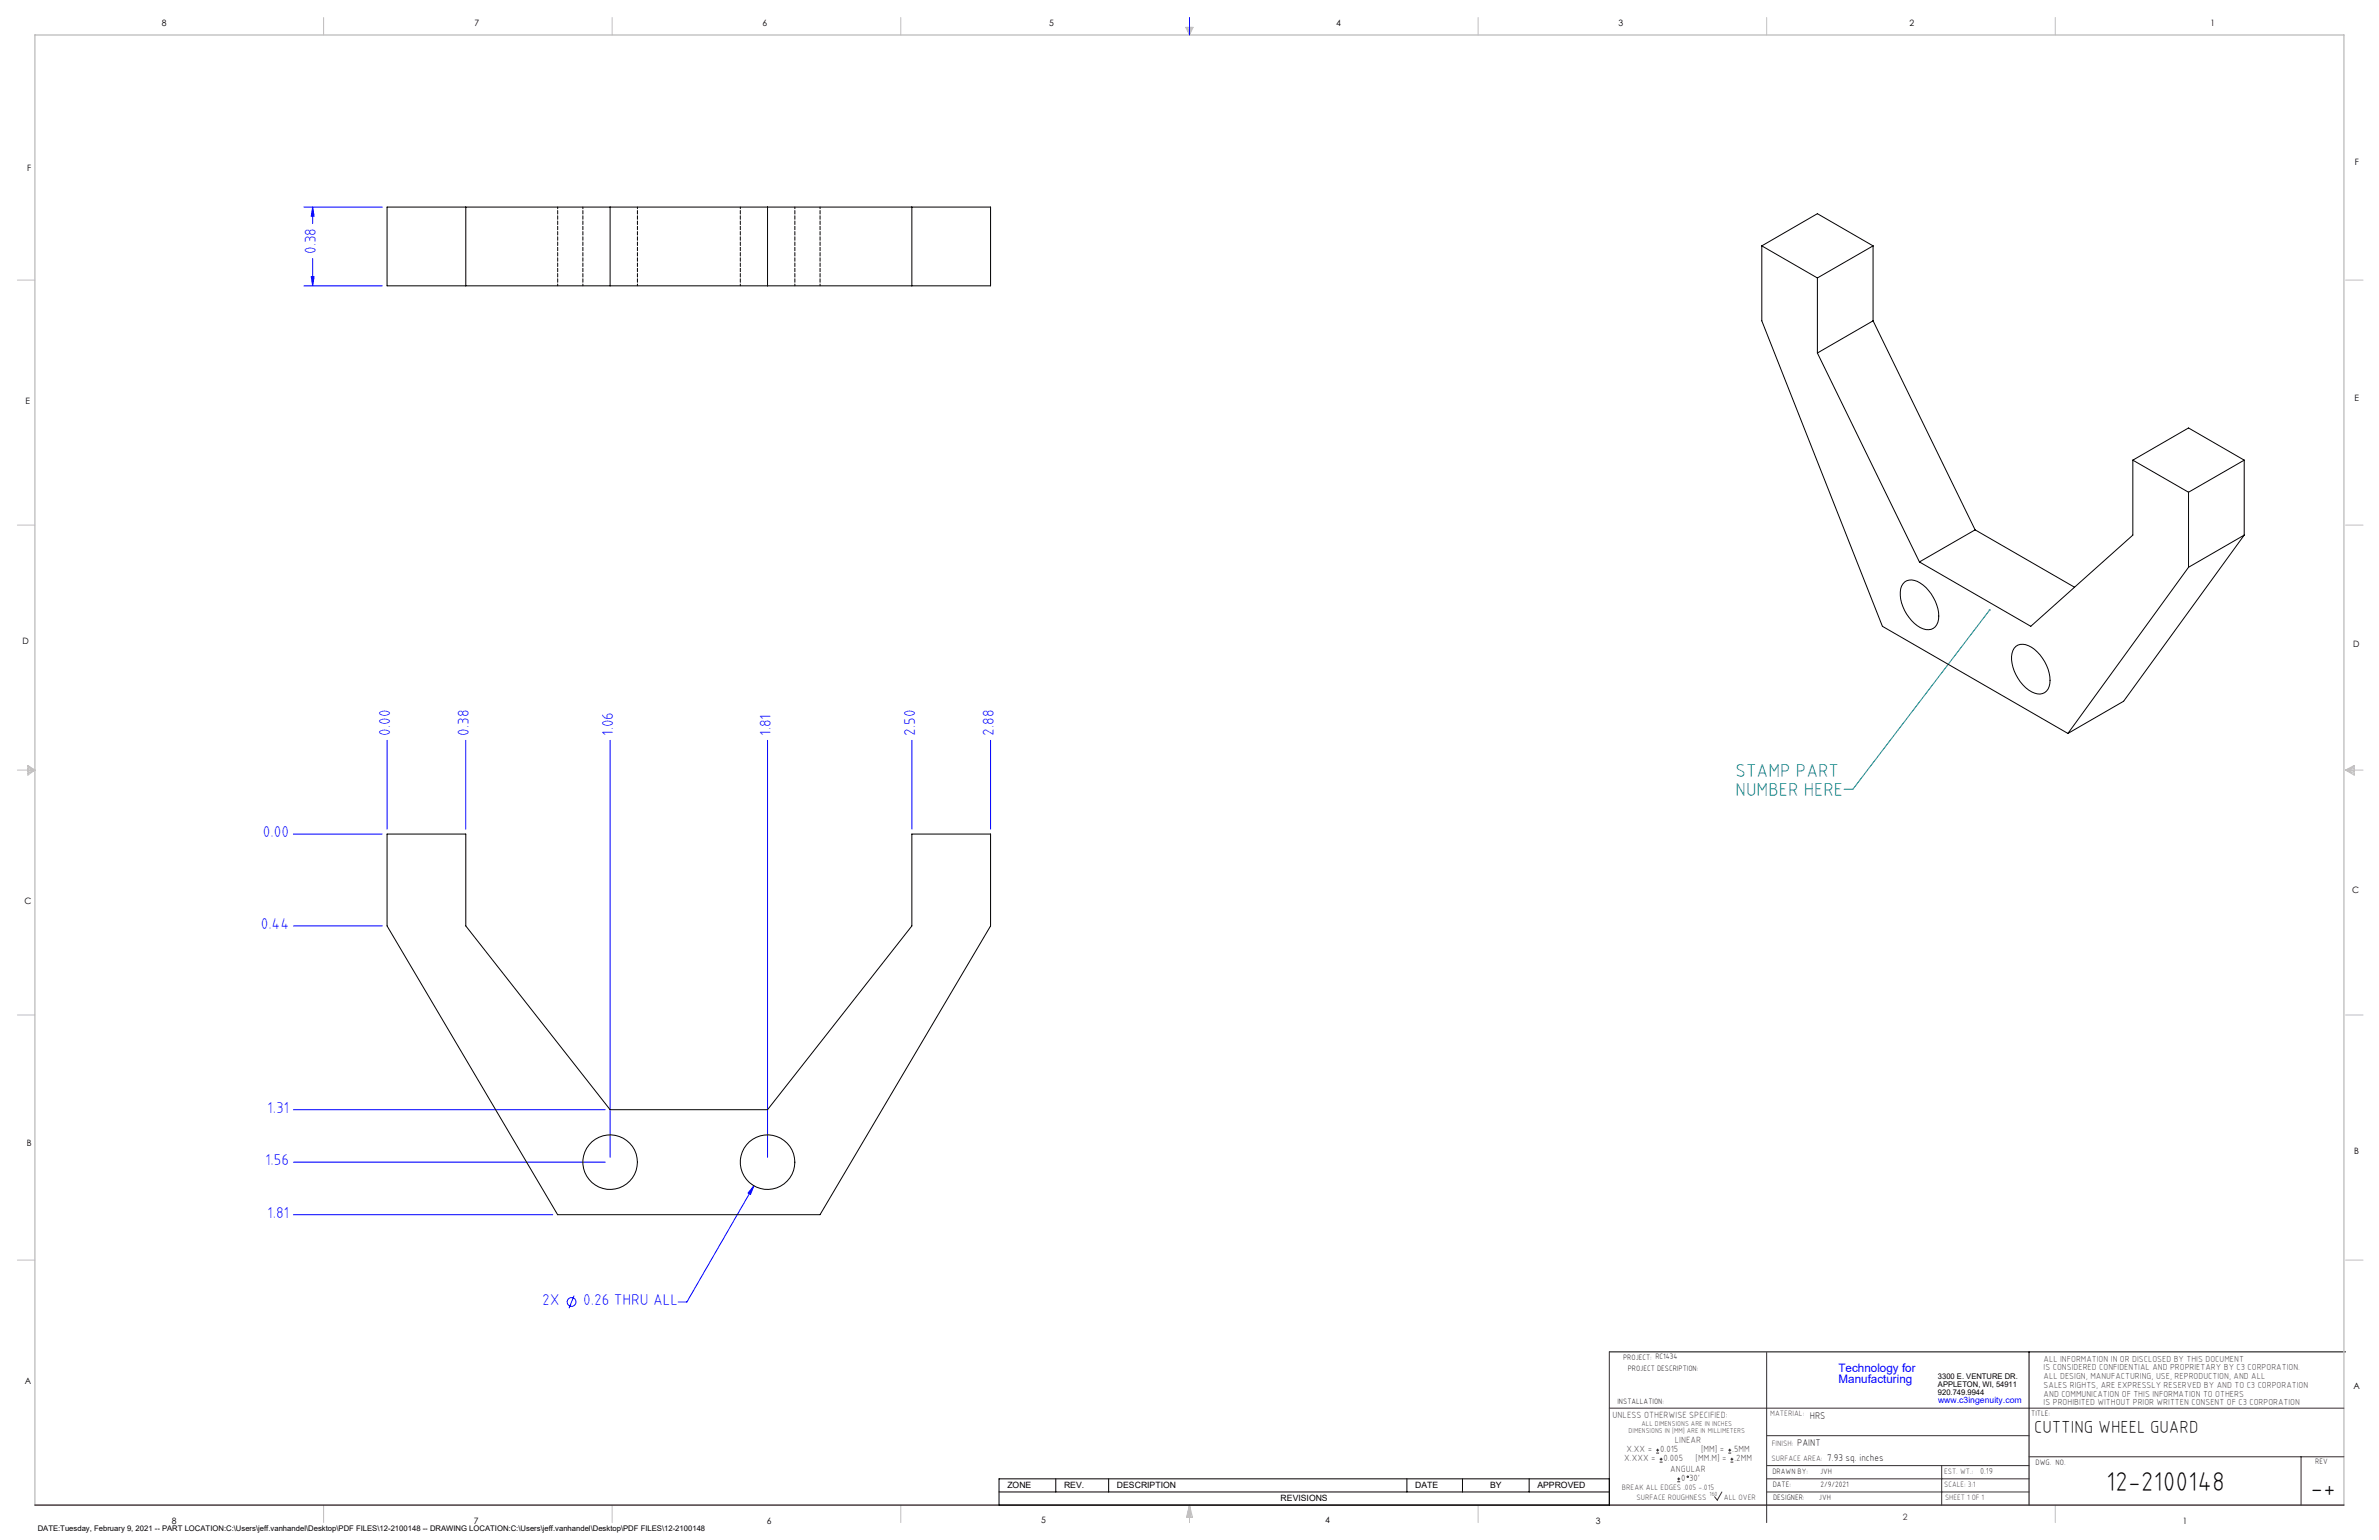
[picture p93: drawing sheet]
<svg xmlns="http://www.w3.org/2000/svg" width="864mm" height="559mm" viewBox="0 0 864 559" stroke-linecap="round" stroke-linejoin="round" font-family="sans-serif">
<defs><g id="words">
<g font-size="9.9">
<text x="764.5" y="541.1">12-2100148</text>
<text x="838.7" y="543.2">-+</text>
</g>
<g font-size="6.8" fill="#008080">
<text x="630.1" y="281.9">STAMP PART</text>
<text x="630.1" y="288.7">NUMBER HERE</text>
</g>
<text font-size="6.3" x="738.4" y="519.9">CUTTING WHEEL GUARD</text>
<g font-size="5.7" fill="#00f">
<text x="114.7" y="92.2" transform="rotate(-90 114.7 92.2)">0.38</text>
<text x="141.7" y="267" transform="rotate(-90 141.7 267)">0.00</text>
<text x="170.2" y="267" transform="rotate(-90 170.2 267)">0.38</text>
<text x="222.6" y="267" transform="rotate(-90 222.6 267)">1.06</text>
<text x="279.8" y="267" transform="rotate(-90 279.8 267)">1.81</text>
<text x="332.2" y="267" transform="rotate(-90 332.2 267)">2.50</text>
<text x="360.7" y="267" transform="rotate(-90 360.7 267)">2.88</text>
<text x="95.4" y="303.8">0.00</text>
<text x="94.6" y="337.1">0.44</text>
<text x="97" y="403.8">1.31</text>
<text x="96.2" y="422.8">1.56</text>
<text x="97" y="441.9">1.81</text>
<text x="196.8" y="473.5">2X</text>
<text x="211.7" y="473.5">0.26 THRU ALL</text>
</g>
<g font-size="4.2" fill="#00f">
<text x="667.4" y="497.7">Technology for</text>
<text x="667.4" y="502">Manufacturing</text>
</g>
<g font-size="3.5">
<text x="657" y="514.9">HRS</text>
<text x="652.4" y="524.7">PAINT</text>
<text x="663.3" y="530.1">7.93 sq. inches</text>
</g>
<g font-size="3.3" fill="#382c30">
<text x="585.4" y="514.4">UNLESS OTHERWISE SPECIFIED:</text>
<text x="590.4" y="526.8">X.XX =</text>
<text x="602.6" y="526.8">0.015</text>
<text x="608" y="523.6">LINEAR</text>
<text x="617.5" y="526.8">[MM] =</text>
<text x="628.8" y="526.8">.5MM</text>
<text x="589.6" y="530.1">X.XXX =</text>
<text x="603.9" y="530.1">0.005</text>
<text x="606.3" y="534">ANGULAR</text>
<text x="615.5" y="530.1">[MM.M] =</text>
<text x="629.6" y="530.1">.2MM</text>
<text x="610.3" y="537.3">0</text>
<text x="613.2" y="537.3">30'</text>
</g>
<g font-size="3.2">
<text x="58.8" y="9.6">8</text>
<text x="172.3" y="9.5">7</text>
<text x="276.8" y="9.5">6</text>
<text x="380.9" y="9.6">5</text>
<text x="485" y="9.5">4</text>
<text x="587.5" y="9.5">3</text>
<text x="693.1" y="9.5">2</text>
<text x="802.4" y="9.5">1</text>
<text x="854.9" y="59.8">F</text>
<text x="9.9" y="62">F</text>
<text x="9.3" y="146.5">E</text>
<text x="854.7" y="145.5">E</text>
<text x="8.2" y="233.6">D</text>
<text x="854.3" y="234.9">D</text>
<text x="8.9" y="328.1">C</text>
<text x="853.9" y="324.1">C</text>
<text x="9.7" y="415.8">B</text>
<text x="854.6" y="418.6">B</text>
<text x="9" y="502">A</text>
<text x="854.3" y="503.9">A</text>
<text x="62.3" y="552.9">8</text>
<text x="172" y="552.9">7</text>
<text x="278.3" y="552.9">6</text>
<text x="377.9" y="552.8">5</text>
<text x="481" y="552.8">4</text>
<text x="579.3" y="552.8">3</text>
<text x="792.4" y="552.8">1</text>
</g>
<g font-size="3.2" fill="#382c30">
<text x="741.9" y="494.1">ALL INFORMATION IN OR DISCLOSED BY THIS DOCUMENT</text>
<text x="741.9" y="497.3">IS CONSIDERED CONFIDENTIAL AND PROPRIETARY BY C3 CORPORATION.</text>
<text x="741.9" y="500.4">ALL DESIGN, MANUFACTURING, USE, REPRODUCTION, AND ALL</text>
<text x="741.9" y="503.6">SALES RIGHTS, ARE EXPRESSLY RESERVED BY AND TO C3 CORPORATION</text>
<text x="741.9" y="506.8">AND COMMUNICATION OF THIS INFORMATION TO OTHERS</text>
<text x="741.9" y="510">IS PROHIBITED WITHOUT PRIOR WRITTEN CONSENT OF C3 CORPORATION</text>
<text x="718.8" y="534.7">0.19</text>
<text x="690.7" y="551.6">2</text>
</g>
<text font-size="3.1" fill="#00f" x="703.5" y="509.2">www.c3ingenuity.com</text>
<g font-size="3.1">
<text x="365.7" y="540">ZONE</text>
<text x="386.3" y="540">REV.</text>
<text x="405.5" y="540">DESCRIPTION</text>
<text x="464.9" y="544.8">REVISIONS</text>
<text x="513.7" y="540">DATE</text>
<text x="540.9" y="540">BY</text>
<text x="558.1" y="540">APPROVED</text>
</g>
<g font-size="2.8">
<text x="589.2" y="493.3">PROJECT: RC1434</text>
<text x="590.9" y="497.3">PROJECT DESCRIPTION:</text>
<text x="703.5" y="500.5">3300 E. VENTURE DR.</text>
<text x="703.5" y="503.3">APPLETON, WI, 54911</text>
<text x="587.1" y="509.6">INSTALLATION:</text>
<text x="703.5" y="506.2">920.749.9944</text>
<text x="737.3" y="513.8">TITLE:</text>
<text x="738.9" y="531.5">DWG. NO.</text>
<text x="840.5" y="531.3">REV</text>
<text x="643.4" y="534.9">DRAWN BY:</text>
<text x="643.5" y="539.7">DATE:</text>
<text x="660.7" y="534.7">JVH</text>
<text x="660.9" y="539.6">2/9/2021</text>
<text x="643.6" y="544.4">DESIGNER:</text>
<text x="660.3" y="544.3">JVH</text>
<text x="13.7" y="555.5">DATE:Tuesday, February 9, 2021 -- PART LOCATION:C:\Users\jeff.vanhandel\Desktop\PDF FILES\12-2100148 -- DRAWING LOCATION:C:\Users\jeff.vanhandel\Desktop\PDF FILES\12-2100148</text>
</g>
<g font-size="2.8" fill="#382c30">
<text x="642.6" y="513.8">MATERIAL:</text>
<text x="643.2" y="524.8">FINISH:</text>
<text x="643.1" y="530.1">SURFACE AREA:</text>
<text x="705.7" y="534.7">EST. WT.:</text>
<text x="705.7" y="539.7">SCALE: 3:1</text>
<text x="588.8" y="540.5">BREAK ALL EDGES .005 -.015</text>
<text x="594" y="544.2">SURFACE ROUGHNESS</text>
<text x="625.8" y="544.2">ALL OVER</text>
<text x="706.1" y="544.4">SHEET 1 OF 1</text>
</g>
<g font-size="2.5" fill="#382c30">
<text x="591.2" y="520.1">DIMENSIONS IN [MM] ARE IN MILLIMETERS</text>
<text x="595.9" y="517.3">ALL DIMENSIONS ARE IN INCHES</text>
</g>
<text font-size="2.2" fill="#382c30" x="620.6" y="542.9">160</text>
</g></defs>
<path d="M584.2 490.5h267.3M736.6 490.5v55.6M362.7 536.6h221.5v9.5h-221.5zM383.3 536.6v4.8M402.4 536.6v4.8M510.7 536.6v4.8M530.9 536.6v4.8M555.1 536.6v4.8M362.7 541.4h221.5" fill="none" stroke="#000" stroke-width=".36"/>
<g fill="none" stroke="#c0c0c0" stroke-width=".36">
<path d="M117.5 6.4v6.3M222.2 6.4v6.3M327 6.4v6.3M430.4 9.9h2.7l-1.3 2.8zM430.9 9.9l.9 2.8M431.2 9.9l.6 2.8M432.1 9.9l-.3 2.8M432.6 9.9l-.8 2.8M536.6 6.4v6.3M641.3 6.4v6.3M746.1 6.4v6.3M6.3 101.6h6.4"/>
<path d="M851.5 101.6h6.3M6.3 190.5h6.4M851.5 190.5h6.3M6.3 279.4h6.4M10.1 277.7l2.6 1.7-2.6 1.9zM10.1 278.2l2.6 1.2M10.1 278.8l2.6 .6M12.7 279.4l-2.6 1.2M12.7 279.4l-2.6 .5M851.5 279.4h6.3M851.5 279.4l3.1 .5M851.5 279.4l3.1 1.2"/>
<path d="M851.5 279.4l3.1-1.7v3.6zM854.6 278.8l-3.1 .6M854.6 278.2l-3.1 1.2M6.3 368.3h6.4M851.5 368.3h6.3M6.3 457.2h6.4M851.5 457.2h6.3M117.5 546.1v6.4M222.2 546.1v6.4M327 546.1v6.4M431.8 546.1v6.4M431.8 546.1l1.1 4.5h-2.2z"/>
<path d="M431.8 546.1l.6 4.5M431.8 546.1l-.9 4.5M431.8 546.1l-.4 4.5M431.8 546.1l.3 4.5M536.6 546.1v6.4M746.1 546.1v6.4"/>
</g>
<path d="M12.7 546.1v-533.4h838.2v533.4" fill="none" stroke="#c0c0c0" stroke-width=".5"/>
<g fill="none" stroke="#00f" stroke-width=".36">
<path d="M431.8 6.4v6.3M110.3 75.1h28.4M113.5 75.1v6M113.5 75.1l.5 3.4h-1zM113.5 93.8v9.9M110.3 103.7h28.4M113 100.4h1l-.5 3.3zM140.5 268.6v32.2M169.1 268.6v32.2M221.5 268.6v151.3M278.6 268.6v151.3M331 268.6v32.2"/>
<path d="M359.6 268.6v32.2M106.5 302.6h32.2M106.5 336h32.2M106.5 402.7h113.2M106.5 421.7h113.2M273.7 430.3l-1.2 3.1-.9-.5zM273.7 430.3l-24.4 42.1h-3.1M106.5 440.8h94.2M208.4 470.1l-1.8 4.6"/>
<circle cx="207.5" cy="472.4" r="1.59"/>
</g>
<path d="M584.2 490.5v55.6M641.3 490.7v61.8M584.2 511h266.7M641.3 520.9h95.3M641.3 531.8h95.3M641.3 536.6h95.3M704.8 531.8v14.3M736.6 528.6h114.3M835.3 528.6v17.5M625.1 541.4l-1.7 2.9-1-1.2M641.3 541.4h95.3" fill="none" stroke="#382c30" stroke-width=".36"/>
<path d="M12.7 546.1h838.2" fill="none" stroke="#382c30" stroke-width=".5"/>
<path d="M722.3 221.3l-49.7 65.1h-3.2" fill="none" stroke="#008080" stroke-width=".36"/>
<path d="M722 221.2l.5-.1-.2 .2 .2-.2a.35 .35 0 0 1 0 .5 .35 .35 0 0 1-.4 0 .35 .35 0 0 1-.1-.4z" fill="#008080"/>
<g fill="#00f">
<path d="M273.7 430.3l-1.2 3.1-.9-.5z"/>
<path d="M113.5 75.1l.5 3.4h-1zM113 100.4h1l-.5 3.3z"/>
</g>
<g fill="none" stroke="#000" stroke-width=".36">
<path d="M140.5 75.1h219.1v28.6h-219.1zM169.1 75.1v28.6M221.5 75.1v28.6M278.6 75.1v28.6M331 75.1v28.6M639.6 89.2v27.2l43.7 110.9 67.4 38.8M639.6 89.2l20.1 11.7M639.6 89.2l20.1-11.7 20.2 11.7M679.9 89.2l-20.2 11.7M679.9 89.2v27.2M659.7 100.9v27.2M679.9 116.4l-20.2 11.7"/>
<path d="M679.9 116.4l37.1 75.9M659.7 128.1l37.1 75.8M774.2 167v27.2l-37 33.1-40.4-23.4M774.2 167l20.3 11.6M774.2 167l20.3-11.7 20.2 11.7M794.5 178.6v27.2M814.7 167l-20.2 11.6M814.7 167v27.2M717 192.3l-20.2 11.6M717 192.3l36.1 20.8M814.7 194.2l-20.2 11.6M814.7 194.2l-43.8 60.3-20.2 11.6"/>
<path d="M691.4 211.2a4.8 4.8 0 0 1 5.7 .4 14.4 14.4 0 0 1 6.4 14.2 4.1 4.1 0 0 1-6.4 1.9 14.7 14.7 0 0 1-7.1-14l.3-1zM794.5 205.8l-43.8 60.3M731.8 234.5a5.3 5.3 0 0 1 6.7 1.1 14.6 14.6 0 0 1 5.4 13.5 4 4 0 0 1-6.4 1.9 14.7 14.7 0 0 1-7.1-14l.8-1.8zM140.5 302.6h28.6v33.4l52.4 66.7h57.1l52.4-66.7v-33.4h28.6v33.4l-61.9 104.8h-95.3l-61.9-104.8z"/>
<circle cx="221.5" cy="421.7" r="9.9"/>
<circle cx="278.6" cy="421.7" r="9.9"/>
</g>
<path d="M211.6 75.1v28.6M268.7 75.1v28.6M202.4 103.7v-28.6M231.4 103.7v-28.6M288.5 103.7v-28.6M297.7 103.7v-28.6" fill="none" stroke="#000" stroke-width=".36" stroke-dasharray="1.3 .6" stroke-dashoffset=".6"/>
<g fill="none" stroke="#382c30" stroke-width=".36">
<path d="M601.2 527.3h1.1M601.2 526.2h1.1M601.7 525.7v1M602.5 530.5h1M602.5 529.5h1M603 529v1M608.9 537.7h1M608.9 536.6h1M609.4 536.1v1.1M627.4 527.3h1M627.4 526.2h1M627.9 525.7v1"/>
<path d="M628.2 530.5h1M628.2 529.5h1M628.7 529v1"/>
<circle cx="612.7" cy="535.9" r=".27"/>
</g>
<use href="#words"/>
</svg>
